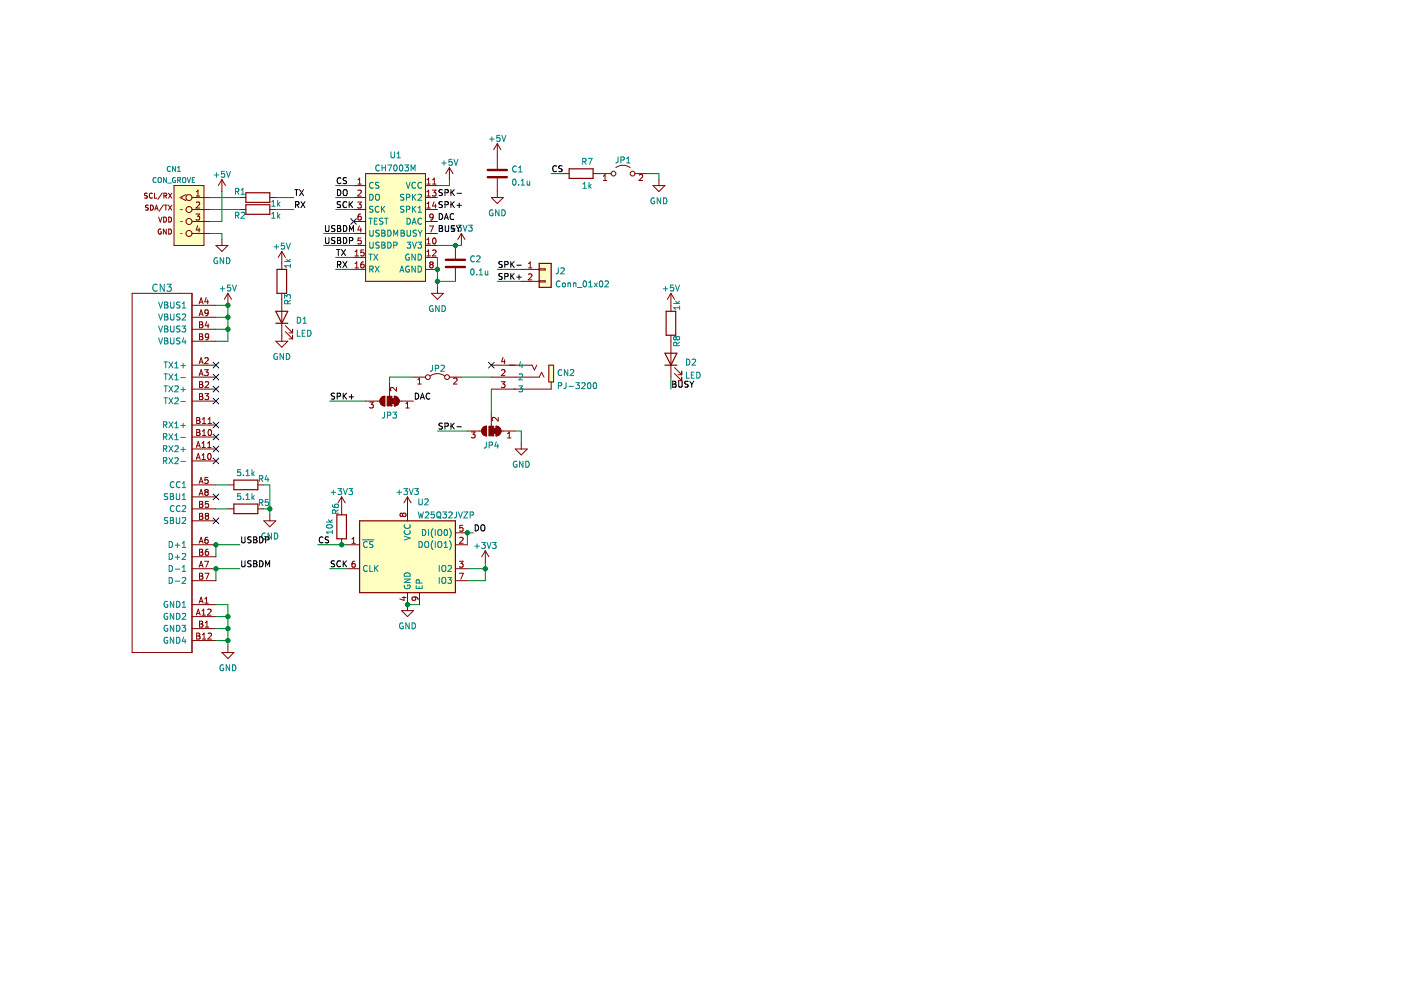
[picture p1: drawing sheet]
<svg xmlns="http://www.w3.org/2000/svg" width="297mm" height="210mm" viewBox="0 0 297 210" stroke-linecap="round" stroke-linejoin="round" font-family="sans-serif">
<path d="M.1 0h297v209.9h-297z" fill-rule="evenodd" fill="#fff" stroke="#fff" stroke-width=".21"/>
<g fill="#840000" stroke="#840000" stroke-width=".21">
<path d="M83.1 84.5h.5v1h-.5z" fill-rule="evenodd"/>
<path d="M83.6 84a1.02 1.02 0 0 1 1 1 1.02 1.02 0 0 1-1 1.1z" fill-rule="evenodd"/>
<path d="M82.1 84h1v2.1h-1z" fill-rule="evenodd"/>
<path d="M80.9 84.3l.7-.3v2.1a1.02 1.02 0 0 1-1-.7 1.02 1.02 0 0 1 .3-1.1z" fill-rule="evenodd"/>
<path d="M104.7 90.9h.5v1h-.5z" fill-rule="evenodd"/>
<path d="M105.2 90.4a1.02 1.02 0 0 1 1 1 1.02 1.02 0 0 1-1 1z" fill-rule="evenodd"/>
<path d="M103.7 90.4h1v2h-1z" fill-rule="evenodd"/>
<path d="M102.4 90.7l.8-.3v2a1.02 1.02 0 0 1-1-.6 1.02 1.02 0 0 1 .2-1.1z" fill-rule="evenodd"/>
</g>
<g fill="none" stroke="#840000" stroke-width=".21">
<path d="M36.9 39.3h6.3v12.7h-6.3zM47.1 38.1l-.8 1.2M47.1 38.1v2.5M47.1 38.1l.7 1.2M75 39.3h2.5M75.9 39h.7M75.9 38.1l.3-.3v1.2M77.5 36.8h12.7v22.9h-12.7zM90.2 39.3h2.5M90.5 39h.7M90.5 38.1l.4-.3v1.2M91.7 39h.7"/>
<path d="M91.7 38.1l.4-.3v1.2M95.3 35.5l-.8 1.3M95.3 35.5v2.6M95.3 35.5l.7 1.3M105.4 30.5v5.3M105.4 37.8v4.1M105.4 30.5l-.7 1.2M105.4 30.5l.8 1.2M119.4 36.8h1.3M125.7 36.8h3.9M127.9 38.3h.7M127.9 37.4l.4-.4v1.3"/>
<path d="M130.6 35.5a2.54 2.54 0 0 1 3 0M134.6 36.8h2.6M135.5 37.1l.5-.1 .3 .4-.8 .9h.8M138.4 39.3h2.6l-1.3 1.3zM139.7 38.1v1.2M31.2 41l-.5 .1a.45 .45 0 0 0 .5 .5l-.1 .4h-.5M31.4 43.5l-.5 .1a.45 .45 0 0 0 .5 .6l-.1 .3h-.5M31.9 43.5a.54 .54 0 0 1 .6 .5 .54 .54 0 0 1-.6 .6zM32.3 41.1a.47 .47 0 0 0-.7 .4 .47 .47 0 0 0 .7 .4M32.8 41v1h.5M32.8 44.6l.4-1.1 .3 1.1M32.9 44.3h.5"/>
<path d="M33.6 46l.4 1.1 .3-1.1M34.1 48.6a.48 .48 0 0 0-.6 .5 .48 .48 0 0 0 .7 .4v-.3h-.2M34.4 40.9l-.9 1.4M34.6 43.4l-.9 1.4M34.7 46a.54 .54 0 0 1 .6 .6 .54 .54 0 0 1-.6 .5zM34.7 41.5h.6v-.4l-.6-.1v1M34.9 43.5h.6M35 41.5l.4 .5M35.2 43.5v1.1M35.3 48.6v1l-.7-1v1M35.7 41l.7 1M35.7 43.5l.7 1.1"/>
<path d="M35.8 48.6a.54 .54 0 0 1 .6 .5 .54 .54 0 0 1-.6 .5zM35.8 46a.54 .54 0 0 1 .6 .6 .54 .54 0 0 1-.6 .5zM36.4 41l-.7 1M36.4 43.5l-.7 1.1M39.4 41.3l-1.2 .6 1.2 .6M40.7 41.9h3.8M40.7 44.4h3.8M40.7 47h3.8M40.7 49.5h3.8M41.6 45.4h.7l-.4 .5 .4 .1v.5l-.2 .1-.5-.1M41.6 41.6h.7M41.6 40.7l.4-.4v1.3"/>
<path d="M41.6 43l.5-.2 .2 .4-.7 .9h.7M41.9 47.9l-.3 .9h.8M42.2 48.3v.9M45.8 52h2.5l-1.2 1.3zM47.1 50.8v1.2M50.9 41.9h1.2M50.9 44.4h1.2M57.2 41.9h1.3M57.2 44.4h1.3M59.7 53.3v3.8M59.7 53.3l-.7 1.3M59.7 53.3l.8 1.3"/>
<path d="M75 52h2.5M75 41.9h2.5M75 44.4h2.5M75 47h2.5M75 49.5h2.5M75 57.1h2.5M75 54.6h2.5M75.3 56.8h.7M75.3 53.4l.3-.4v1.3M75.3 54.3h.7M75.3 55.9l.3-.4v1.3M75.8 42.8h.8l-.4 .5 .3 .1v.6l-.1 .1-.6-.1"/>
<path d="M75.9 40.4l.5-.1 .2 .4-.8 .9h.8M76.2 47.9l-.3 .9h.8M76.5 45.4h-.4l-.2 .3v.7l.2 .2 .4-.1v-.6h-.4l-.2 .2M76.5 48.3v.9M76.5 50.5h-.6v.6l.6-.1v.6l-.1 .1-.5-.1M77.1 55.5l-.4 .1-.2 .2v.8l.2 .2 .5-.1-.1-.6-.4-.1-.2 .3M77.2 53h-.7v.6l.6-.1 .1 .6-.2 .2-.5-.2M90.2 52h2.5M90.2 41.9h2.5M90.2 44.4h2.5M90.2 47h2.5M90.2 49.5h2.5"/>
<path d="M90.2 57.1h2.5M90.2 54.6h2.5M90.5 41.6h.7M90.5 44.1h.7M90.5 51.7h.7M90.5 40.7l.4-.4v1.3M90.5 43.2l.4-.4v1.3M90.5 50.8l.4-.3v1.2M90.5 53.4l.4-.4v1.3M90.5 54.3h.7M91.1 47.9h.8l-.5 1.3M91.4 56.1l-.3 .2v.3l.3 .2h.2l.2-.2v-.3l-.2-.2"/>
<path d="M91.4 56.1l-.3-.3 .3-.3h.2l.2 .3-.2 .3M91.4 56.1h.2M91.7 40.3h.7l-.4 .5 .4 .1v.6l-.2 .1-.5-.1M91.7 53.1l.5-.1 .2 .4-.7 .9h.7M91.8 45.9l-.2 .3-.4-.1v-.6l.4-.1 .2 .2v.7l-.2 .3h-.4M91.8 50.6l.2-.1a.68 .68 0 0 1 .5 .6 .68 .68 0 0 1-.5 .6l-.3-.5zM92 42.8l-.3 .9h.8M92.3 43.3v.8M96.6 52v2.8M96.6 56.9v2.8M97.8 49.5l-.7 1.3M97.8 49.5v2.5"/>
<path d="M97.8 49.5l.8 1.3M104.2 41.9h2.5l-1.3 1.3zM110.5 57.1h3.8M110.5 59.7h3.8M112.1 56.8h.7M112.1 55.9l.3-.4v1.3M112.1 58.2l.4-.1 .3 .3-.8 .9h.8M114.3 57h1.3v.2h-1.3zM114.3 59.5h1.3v.3h-1.3zM28 62.2h12.7v76.2h-12.7zM40.7 80h5.1M40.7 72.3h5.1"/>
<path d="M40.7 77.4h5.1M40.7 64.7h5.1M40.7 67.3h5.1M40.7 69.8h5.1M42.2 77.1l.4-1.3 .5 1.3M42.2 79.7l.4-1.3 .5 1.3M42.2 64.4l.4-1.3 .5 1.3M42.2 67l.4-1.3 .5 1.3M42.3 68.2h.4l.3 .3-.3 .3 .3 .2v.3l-.2 .2h-.5zM42.3 70.8h.4l.3 .2-.3 .4 .3 .1v.3l-.2 .2h-.5zM42.3 68.8h.4M42.3 71.4h.4"/>
<path d="M42.3 76.7h.6M42.3 79.3h.6M42.3 64.1h.6M42.3 66.6h.6M43.4 78.4h.8l-.5 .5 .4 .1v.5l-.2 .2-.5-.2M43.4 76l.5-.2 .3 .4-.8 .9h.8M43.7 63.1l-.3 .9h.8M43.8 68.2l-.3 .9h.8M44 63.6v.8M44.1 68.7v.8M44.2 66.2l-.3 .3-.4-.1v-.6l.4-.1 .3 .2-.1 .8-.2 .2-.4 .1M44.2 71.3l-.2 .3-.4-.1v-.6l.4-.1 .2 .2v.7l-.2 .3h-.4"/>
<path d="M48.3 62.2l-.7 1.3M48.3 62.2v2.5M48.3 62.2l.8 1.3M58.5 72.3h2.5l-1.3 1.3zM59.7 62.2v10.1M60.5 70.3l1.5 1.5M60.5 69l1.5 1.6M61.3 71.8h.7M61.3 70.6h.7M62 69.8v.8M62 71.1v.7M87.7 80h2.5"/>
<path d="M91.2 79.7a2.54 2.54 0 0 1 3.1 0M91.5 62.2h2.5l-1.3 1.3zM92.7 60.9v1.3M95.3 80h2.5M104.2 80h10.1l.5-1.1 .5 1.1M104.2 77.4h8.6l.5 1 .5-1M106.3 78.5l.5-.1 .3 .3-.8 1h.8M106.6 75.8l-.3 .9h.8M106.9 76.3v.8M116.4 77.4h1v3.6h-1zM142.2 62.2v3.8M142.2 71.1v8.9"/>
<path d="M142.2 62.2l-.7 1.3M142.2 62.2l.8 1.3M143 79.2l1.5 1.5M143 77.9l1.5 1.6M143.8 79.5h.7M144.5 78.7v.8M144.5 80v.7M40.7 85h5.1M40.7 82.5h5.1M40.7 97.7h5.1M40.7 95.2h5.1M40.7 92.7h5.1"/>
<path d="M40.7 90.1h5.1M41.6 97.4l.4-1.2 .5 1.2M41.6 94.9l.4-1.3 .5 1.3M41.7 88.5h.4l.3 .3-.3 .3 .3 .2v.3l-.2 .2h-.5zM41.7 91.1h.4l.3 .2-.3 .4 .3 .1v.3l-.2 .2h-.5zM41.7 91.7h.4M41.7 89.1h.4M41.7 97.1h.6M41.7 94.5h.6M42.3 80.9h.4l.3 .3-.3 .3 .3 .1v.3l-.2 .3h-.5zM42.3 83.5h.4l.3 .2-.3 .4 .3 .1v.3l-.2 .2h-.5zM42.3 81.5h.4"/>
<path d="M42.3 84.1h.4M42.8 97.4h.7M42.8 94l.4-.4v1.3M42.8 96.5l.4-.3v1.2M42.8 94.9h.7M42.9 88.9l.4-.4v1.3M42.9 91.4l.4-.3v1.2M42.9 92.3h.7M42.9 89.8h.7M43.5 83.5h.7l-.4 .4 .4 .2v.5l-.2 .1-.5-.1M43.5 81l.5-.1 .2 .4-.7 .9h.7M44 94.9h.8"/>
<path d="M44 94l.4-.4v1.3M44.1 89.8h.7M44.1 88.9l.4-.4v1.3M44.2 96.3l.1-.1a.68 .68 0 0 1 .5 .6 .68 .68 0 0 1-.5 .6l-.3-.5zM44.2 91.2l.2-.1a.68 .68 0 0 1 .5 .6 .68 .68 0 0 1-.5 .6l-.3-.4zM77.5 85h3.1M78.4 85.2h.7l-.4 .5 .4 .1v.6l-.2 .1-.5-.1M80.9 84.3l.7-.3v2.1a1.02 1.02 0 0 1-1-.7 1.02 1.02 0 0 1 .3-1.1zM82.6 81.2v2.8M83.6 84a1.02 1.02 0 0 1 1 1 1.02 1.02 0 0 1-1 1.1zM84.1 82.1v.8l-1-.8-.3 .3 .1 .5M84.6 85h3.1"/>
<path d="M86 86.5h.8M86 85.6l.4-.4v1.3M88.6 81.4h.7M88.6 80.5l.3-.3v1.2M96.2 80.3l.5-.1 .2 .3-.8 .9h.8M99.1 91.4h3M99.9 91.6h.8l-.4 .5 .4 .1v.5l-.2 .2-.6-.2M102.4 90.7l.8-.3v2a1.02 1.02 0 0 1-1-.6 1.02 1.02 0 0 1 .2-1.1zM104.2 87.6v2.8M105.2 90.4a1.02 1.02 0 0 1 1 1 1.02 1.02 0 0 1-1 1zM105.6 88.5v.8l-.9-.8-.3 .2 .1 .5M106.2 91.4h3"/>
<path d="M106.3 80.9h.8l-.5 .5 .4 .1v.6l-.2 .1-.5-.1M107.6 92.9h.7M107.6 91.9l.4-.3v1.3M109.2 95.2h2.6l-1.3 1.3zM110.5 93.9v1.3M116.9 81v1.5h-12.7M143.8 80.7h.7M40.7 110.4h5.1M40.7 102.8h5.1M40.7 115.5h5.1M40.7 105.4h5.1M40.7 107.9h5.1"/>
<path d="M40.7 118h5.1M42.2 102.5l.4-1.3 .5 1.3M42.2 115.2l.4-1.3 .5 1.3M42.2 105l.4-1.2 .5 1.2M42.3 106.3h.4l.3 .2-.3 .4 .3 .1v.3l-.2 .3h-.5zM42.3 108.8h.4l.3 .3-.3 .3 .3 .2v.3l-.2 .2h-.5zM42.3 116.5h.4l.3 .2-.3 .4 .3 .1v.3l-.2 .2h-.5zM42.3 106.9h.4M42.3 117.1h.4M42.3 109.4h.4M42.3 102.1h.6M42.3 114.8h.6"/>
<path d="M42.3 119.9h.6M42.3 104.7h.6M43.4 119h.8l-.5 1.3M43.7 104.3l-.3-.2 .3-.3h.2l.3 .2-.3 .3M43.7 104.3l-.3 .3v.2l.3 .2h.2l.3-.2v-.2l-.3-.3M43.7 104.3h.2M43.8 109.4l-.3-.3 .3-.3h.2l.2 .3-.2 .3M43.8 109.4l-.3 .2v.3l.3 .2h.3l.1-.2v-.3l-.2-.2M43.8 109.4h.2M44 113.9l-.3 .1-.2 .2-.1 .7 .3 .3 .4-.1-.1-.6-.3-.1-.3 .2M44.1 101.2h-.6l-.1 .6h.6l.1 .6-.2 .1-.5-.1M44.1 116.5h-.3l-.2 .3-.1 .7 .3 .2 .4-.1-.1-.6-.3-.1-.3 .3"/>
<path d="M44.2 106.3h-.6l-.1 .6 .6-.1 .1 .7-.2 .1-.5-.1M48.3 102.8h1.3M48.3 107.9h1.3M54.7 102.8h1.2M54.7 107.9h1.2M55.9 110.4h2.6l-1.3 1.3zM57.2 109.2v1.2M72.4 105.4l-.7 1.2M72.4 105.4v3.8M72.4 114.2v1.3M72.4 105.4l.8 1.2M73.7 115.5h2.5"/>
<path d="M74.6 115.2h.7M74.6 114.3l.4-.4v1.3M75.2 119l-.3 .1-.2 .2-.1 .7 .3 .3 .4-.2-.1-.6h-.3l-.3 .2M85.4 109l-.3-.2-.3 .2v.3l.3 .2 .3-.2M85.4 109l.2-.2h.2l.3 .2-.1 .4-.2 .1h-.2l-.2-.2M85.4 109v.3M86.4 105.4v5M86.4 105.4l-.8 1.2M86.4 105.4l.8 1.2M96.6 115.5h2.5M96.6 113h2.5M97.4 119h.8l-.4 .5 .3 .1v.5l-.2 .2-.5-.2"/>
<path d="M97.5 114l.4-.1 .3 .4-.8 .9h.8M98.1 111.4h-.6v.6l.6-.1v.6l-.2 .2-.4-.2M102.9 116.8l-.8 1.2M102.9 116.8v2.5M102.9 116.8l.8 1.2M40.7 128.2h5.1M40.7 130.7h5.1M40.7 120.6h5.1M40.7 133.3h5.1M40.7 135.8h5.1M40.7 123.1h5.1M41.6 130.4l.4-1.2 .5 1.2"/>
<path d="M41.7 134.2h.4l.3 .3-.3 .3 .3 .2v.3l-.2 .2h-.5zM41.7 134.8h.4M41.7 130.1h.6M42.2 127.9l.4-1.3 .5 1.3M42.2 120.3l.4-1.3 .5 1.3M42.3 131.7h.4l.3 .2-.3 .4 .3 .1v.3l-.2 .3h-.5zM42.3 121.5h.4l.3 .3-.3 .3 .3 .2v.3l-.2 .2h-.5zM42.3 132.3h.4M42.3 122.1h.4M42.3 127.5h.6M42.8 129.5l.4-.3v1.2M42.8 130.4h.7"/>
<path d="M42.9 134.6l.4-.4v1.3M42.9 135.5h.7M43.4 127.9h.8M43.4 127l.4-.4v1.3M43.5 121.5h.8l-.5 1.3M43.5 133h.7M43.5 132.1l.4-.4v1.3M44 129.3l.5-.1 .3 .3-.8 .9h.8M44.1 134.4l.5-.2 .2 .4-.7 .9h.7M47.1 138.4h2.5l-1.3 1.2zM48.3 137.1v1.3M73.7 120.6h2.5"/>
<path d="M85.1 129.5h2.6l-1.3 1.2zM85.2 126.7h.9M85.7 126.5v.8l-.9-.3M86.4 125.7v3.8M87.9 126.6l.2 .2v.4h-.6l-.1-.4 .2-.2h.7l.3 .2v.4M88.9 125.7v2.5M96.6 120.6h2.5M96.6 123.1h2.5M97.4 121.5h.8l-.5 1.3"/>
<circle cx="130.1" cy="36.8" r=".51"/>
<circle cx="134.1" cy="36.8" r=".51"/>
<circle cx="40.1" cy="41.9" r=".63"/>
<circle cx="40.1" cy="49.5" r=".63"/>
<circle cx="40.1" cy="44.4" r=".63"/>
<circle cx="40.1" cy="47" r=".63"/>
<circle cx="90.7" cy="80" r=".51"/>
<circle cx="94.8" cy="80" r=".51"/>
</g>
<g fill="none" stroke="#008484" stroke-width=".21">
<path d="M33.1 37.7a.47 .47 0 0 0-.7 .5 .47 .47 0 0 0 .7 .4M33.6 37.8l.2-.2 .4 .2v.6l-.1 .3h-.3l-.2-.1zM35.3 37.6v1.1l-.6-1.1v1.1M35.5 38.8h.8M36.1 35.4a.47 .47 0 0 0-.6 .4 .47 .47 0 0 0 .6 .4M37.2 37.7a.48 .48 0 0 0-.7 .5 .48 .48 0 0 0 .7 .4v-.3h-.2M37.2 35.3v1l-.6-1v1M37.6 36.3h.7M37.6 35.6l.3-.3v1M37.7 38.2h.5v-.5l-.5-.1v1.1M37.9 38.2l.4 .5M38.8 37.7l.3-.1 .2 .2 .1 .6-.3 .3-.4-.1v-.6z"/>
<path d="M39.7 37.6l.4 1.1 .3-1.1M40.8 38.2h.3M41.3 37.6h-.5v1.1h.5M45.4 37.1h1M45.9 36.6v1M47.6 36.3h-.6l-.1 .6h.6l.1 .6-.2 .1-.5-.1M48 36.3l.4 1.3 .5-1.3M79.1 38.8a.56 .56 0 0 0-.8 .5 .56 .56 0 0 0 .8 .5M80.3 38.7l-.6 .1v.3l.5 .3 .1 .3-.2 .2h-.5M80.4 35.1a.56 .56 0 0 0-.7 .5 .56 .56 0 0 0 .7 .5M81 35v1.2M81 35.6h.7"/>
<path d="M81.7 35v1.2M82.2 35h.8l-.5 1.2M82.9 32.2v1l.2 .3h.3l.2-.3v-1M83.6 35.1l.2-.1a.68 .68 0 0 1 .4 .6 .68 .68 0 0 1-.4 .6l-.3-.4zM84.2 32.6l.3-.4v1.3M84.2 33.5h.7M84.8 35.1l.2-.1a.68 .68 0 0 1 .4 .6 .68 .68 0 0 1-.4 .6l-.3-.4zM85.8 35h.8l-.4 .5 .4 .1v.5l-.2 .1-.6-.1M86.1 38.7l.4 1.2 .5-1.2M87.2 36.2v-1.2l.4 .9 .4-.9v1.2M88.1 38.8a.56 .56 0 0 0-.8 .5 .56 .56 0 0 0 .8 .5M89.4 38.8a.56 .56 0 0 0-.8 .5 .56 .56 0 0 0 .8 .5"/>
<path d="M93.7 34.6h.9M94.1 34.1v1M95.8 33.8h-.6v.6l.6-.1v.6l-.2 .2-.4-.2M96.3 33.8l.4 1.3 .4-1.3M103.8 29.5h1M104.3 29v1M106 28.7h-.6l-.1 .6 .6-.1 .1 .7-.2 .1-.5-.1M106.4 28.7l.4 1.3 .5-1.3M108.8 38.1l.2-.1a.68 .68 0 0 1 .4 .6 .68 .68 0 0 1-.4 .6l-.3-.4zM109.5 35.3a.56 .56 0 0 0-.8 .5 .56 .56 0 0 0 .8 .6M109.9 39.1v.1M109.9 36.5h.8"/>
<path d="M109.9 35.6l.4-.4v1.3M110.5 38.3l.4-.3v1.2M110.5 39.2h.7M111.8 38.4v.8l.5-.1M112.3 38.4v.8M123.5 34.2h.6l.1-.5-.7-.1v1.2M123.6 39.9h.7M123.6 39l.4-.3v1.2M123.8 34.2l.5 .6M124.7 33.6h.8l-.5 1.2M124.9 38.7v1.2M125 39.4l.4 .5"/>
<path d="M125.4 39.1l-.5 .5M131 33.3v1.1l-.4 .1M131.6 33.9h.6l.1-.5-.7-.1v1.2M132.8 34.5h.8M132.8 33.6l.4-.3v1.2M38.3 41.9h.1M38.3 44.4h.1M38.3 47h.1M38.3 49.5h.1M46.1 54.7a.58 .58 0 0 0-.8 .6 .58 .58 0 0 0 .8 .5v-.4h-.2M47.4 54.6v1.3l-.7-1.3v1.3M48 54.6a.64 .64 0 0 1 .8 .7 .64 .64 0 0 1-.8 .6z"/>
<path d="M49.9 40.6l.6-.1 .1-.5-.7-.1v1.3M49.9 45.7l.6-.1 .1-.5-.7-.1v1.3M50.2 45.7l.4 .6M50.2 40.6l.4 .6M51.1 45.1l.5-.1 .3 .4-.8 .9h.8M51.1 41.2h.8M51.1 40.3l.4-.4v1.3M57.6 46.3h.7M57.6 42.8l.4-.3v1.2M57.6 45.4l.4-.4v1.3M57.6 43.7h.7M58.1 52.3h1"/>
<path d="M58.6 51.9v.9M58.9 42.5v1.2M58.9 45v1.3M59 45.8l.4 .5M59 43.2l.4 .5M59.4 45.4l-.5 .5M59.4 42.9l-.5 .5M60.3 51.6h-.6l-.1 .6 .6-.1 .1 .6-.2 .1-.5-.1M60.3 55.5h1.3M60.7 51.6l.4 1.2 .5-1.2M60.7 55l.5 .5M61.6 56v.7"/>
<path d="M61.6 56.4h-1.3l.4 .3M61.6 55l-.5 .3M78.2 46.3h.7M78.2 53.9h.7M78.4 41.2a.64 .64 0 0 1 .7 .6 .64 .64 0 0 1-.7 .7zM78.4 48.8v1l.2 .3h.3l.2-.3v-1M78.4 51.3v1.1l.2 .2h.4l.1-.2v-1.1M78.4 57.1l.6-.1 .1-.5-.7-.1v1.3M78.6 46.3v1.2M78.6 53.9v1.3M78.7 57.1l.4 .6M79.1 43.8l-.7 .1v.3l.5 .3 .2 .3-.3 .2-.5-.1"/>
<path d="M79.2 53.9l.9 1.3M79.4 46.9h.4M79.5 56.4l.9 1.3M79.7 41.4l.2-.2a.43 .43 0 0 1 .6 .4v.4a.42 .42 0 0 1-.5 .5 .42 .42 0 0 1-.4-.5zM80 46.3h-.6v1.2h.6M80.1 53.9l-.9 1.3M80.3 43.9a.56 .56 0 0 0-.8 .5 .56 .56 0 0 0 .8 .5M80.4 51.4l-.5-.1-.2 .3 .1 .3 .5 .2v.4l-.6 .1M80.4 48.9l-.5-.1-.2 .2 .1 .4 .5 .2v.4h-.6M80.4 56.4l-.9 1.3M80.9 43.7v1.3M80.9 48.8h.5l.2 .2-.2 .4 .2 .1 .1 .3-.3 .3h-.5z"/>
<path d="M80.9 51.3h.5l.2 .3-.2 .3 .2 .2 .1 .3-.3 .2h-.5zM80.9 49.4h.5M80.9 51.9h.5M81.1 44.3l.5 .7M81.2 46.3h-.5l-.2 .2 .1 .3 .5 .3v.3l-.6 .1M81.5 46.3h.8M81.6 43.7l-.7 .8M81.9 46.3v1.2M82.2 51.3a.64 .64 0 0 1 .7 .7 .64 .64 0 0 1-.7 .6zM82.2 48.8a.64 .64 0 0 1 .7 .6 .64 .64 0 0 1-.7 .7zM83.5 52l.6-.1v-.4l-.6-.2v1.3M83.5 50.1v-1.3l.4 .9 .4-.9v1.3"/>
<path d="M84.8 57.7l.4-1.3 .4 1.3M84.9 57.3h.6M85 48.8h.5l.2 .2-.2 .4 .2 .1 .1 .3-.3 .3h-.5zM85 49.4h.5M85.6 43.8l-.6 .1v.3l.5 .3 .1 .3-.2 .2-.5-.1M85.6 41.3h-.6v.4l.5 .2 .1 .3-.2 .3-.5-.1M86.2 41.9l.6-.1v-.5l-.6-.1v1.3M86.2 44.4l.6-.1v-.4l-.6-.2v1.3M86.3 48.8v1l.2 .3h.3l.2-.3v-1M86.3 46.3a.64 .64 0 0 1 .7 .6 .64 .64 0 0 1-.7 .6zM86.3 51.3h.8l-.4 .5 .3 .1v.6l-.2 .1-.5-.1M86.7 56.5a.58 .58 0 0 0-.7 .6 .58 .58 0 0 0 .8 .5v-.5h-.3"/>
<path d="M86.7 53.9a.58 .58 0 0 0-.7 .6 .58 .58 0 0 0 .8 .5v-.4h-.3M87.4 47.5l.4-1.2 .4 1.2M87.4 51.3l.5 1.3 .4-1.3M87.4 41.2v1.3M87.4 43.7v1.3M87.5 47.2h.6M87.6 41.7l.6 .8M87.6 44.3l.6 .7M88.1 53.9v1.3l-.8-1.3v1.3M88.1 56.4v1.3l-.8-1.3v1.3M88.2 43.7l-.8 .8M88.2 41.2l-.8 .7"/>
<path d="M88.3 48.9h-.7v.4l.6 .2 .1 .3-.2 .3-.5-.1M88.6 51.3h.8l-.4 .5 .3 .1v.6l-.2 .1-.5-.1M88.7 45h.7M88.7 41.3l.4-.1 .3 .4-.8 .9h.8M88.7 53.9a.64 .64 0 0 1 .7 .6 .64 .64 0 0 1-.7 .7zM88.7 56.4a.64 .64 0 0 1 .7 .7 .64 .64 0 0 1-.7 .6zM88.7 44.1l.3-.4v1.3M88.7 48.8l.4 .7M89.1 49.5v.6M89.4 46.4a.56 .56 0 0 0-.8 .5 .56 .56 0 0 0 .8 .5M89.5 48.8l-.4 .7M95.6 48.5h1"/>
<path d="M96.1 48v1M97 47.7h.8l-.4 .5 .4 .1v.6l-.2 .1-.6-.1M98.2 47.7l.4 1.3 .4-1.3M99.3 47.7h.8l-.4 .5 .4 .1v.6l-.2 .1-.6-.1M99.9 57.1l.2-.1a.68 .68 0 0 1 .4 .7 .68 .68 0 0 1-.4 .6l-.3-.5zM100.6 54.4a.56 .56 0 0 0-.8 .5 .56 .56 0 0 0 .8 .5M101.1 54.4l.4-.2 .3 .4-.8 .9h.8M101.1 58.2v.1M101.6 58.3h.7M101.6 57.4l.4-.4v1.3M102.9 57.4v.8h.5M103.4 57.4v.9"/>
<path d="M104.5 44.5a.58 .58 0 0 0-.8 .6 .58 .58 0 0 0 .8 .5v-.4h-.2M105.8 44.5v1.3l-.7-1.3v1.3M106.4 44.5a.64 .64 0 0 1 .7 .6 .64 .64 0 0 1-.7 .7zM118.4 56.8l-.1 1.1-.4 .2M118.7 59.7a.56 .56 0 0 0-.8 .5 .56 .56 0 0 0 .8 .5M118.9 56.9l.5-.1 .2 .3-.7 1h.7M120.4 60v.8M121.6 60v.8M123.7 59.7l.2-.1a.68 .68 0 0 1 .5 .6 .68 .68 0 0 1-.5 .6l-.3-.5zM124.8 59.9l.4-.3v1.2M126 60l.6 .8M126.6 60l-.6 .8"/>
<path d="M127.2 59.7l.2-.1a.68 .68 0 0 1 .4 .6 .68 .68 0 0 1-.4 .6l-.3-.5zM128.3 59.7l.5-.1 .2 .3-.8 .9h.8M138.7 42a.58 .58 0 0 0-.7 .6 .58 .58 0 0 0 .8 .5v-.4h-.2M140.1 41.9v1.3l-.8-1.3v1.3M140.7 41.9a.64 .64 0 0 1 .7 .7 .64 .64 0 0 1-.7 .6zM33.3 60.4a.71 .71 0 0 0-1 .5 .71 .71 0 0 0 .7 .9l.3-.2M33.6 64l.5 1.3 .4-1.3M33.6 66.6l.5 1.2 .4-1.2M33.6 69.1l.5 1.3 .4-1.3M33.6 71.7l.5 1.2 .4-1.2M34.8 79.3h.7M34.8 76.7h.7"/>
<path d="M34.8 60.3v1.5l-.8-1.5v1.5M34.9 64h.4l.3 .3-.3 .3 .3 .2v.3l-.2 .2h-.5zM34.9 66.6h.4l.3 .2-.3 .4 .3 .1v.3l-.2 .2h-.5zM34.9 69.1h.4l.3 .3-.3 .3 .3 .1v.3l-.2 .3h-.5zM34.9 71.7h.4l.3 .2-.3 .4 .3 .1v.3l-.2 .2h-.5zM34.9 64.6h.4M34.9 67.2h.4M34.9 69.7h.4M34.9 72.3h.4M35.1 76.7v1.3M35.1 79.3v1.2M35.4 60.3h.9l-.5 .5 .4 .2v.6l-.2 .2-.6-.2"/>
<path d="M35.8 76.7l.9 1.3M35.8 79.3l.9 1.2M36.2 64v1.1l.2 .2 .4-.1 .1-.1v-1.1M36.2 66.6v1l.2 .2h.3l.2-.2v-1M36.2 69.1v1l.2 .3 .4-.1 .1-.2v-1M36.2 71.7v1l.2 .2h.3l.2-.2v-1M36.7 76.7l-.9 1.3M36.7 79.3l-.9 1.2M37.1 77.1l.3-.4v1.3M37.1 79.6l.3-.3v1.2M37.1 78h.7M38.2 64.1l-.7 .1v.3l.5 .3 .2 .3-.3 .2-.5-.1"/>
<path d="M38.2 66.6l-.7 .1v.4l.5 .2 .2 .3-.3 .2h-.5M38.2 69.2h-.7v.4l.5 .2 .2 .3-.3 .3-.5-.1M38.2 71.7l-.7 .1v.3l.5 .3 .2 .3-.3 .2h-.5M38.3 77.5h1M38.6 69.1h.8l-.5 .5 .4 .1v.6l-.2 .1-.5-.1M38.6 66.7l.5-.1 .3 .3-.8 .9h.8M38.6 64.4l.4-.4v1.3M38.6 65.3h.8M38.8 77v1M38.9 71.6l-.3 .9h.8M39.3 72.1v.8M46.7 61.2h1"/>
<path d="M47.2 60.7v1M48.9 60.4h-.6l-.1 .6h.6l.1 .6-.2 .1-.5-.1M49.3 60.4l.4 1.3 .4-1.3M58.8 75a.58 .58 0 0 0-.8 .6 .58 .58 0 0 0 .8 .5v-.4h-.2M60.1 74.9v1.3l-.7-1.3v1.3M60.3 63.3v-.8l.5 .4 .1-.4h.6l.1 .2-.1 .6M60.7 74.9a.64 .64 0 0 1 .7 .7 .64 .64 0 0 1-.7 .6zM61 64.4l-.1-.6-.5-.1-.1 .7h1.3M61.6 63.7l-.6 .4M63 67.3a.64 .64 0 0 1 .8 .6 .64 .64 0 0 1-.8 .6zM63 70v1.3h.6M64.1 70.6h.4"/>
<path d="M64.3 68.5h.7M64.3 67.6l.3-.3v1.2M64.7 70h-.6v1.3h.6M65.2 70a.64 .64 0 0 1 .8 .7 .64 .64 0 0 1-.8 .6zM91.7 77.4l-.1 1.1-.4 .2M91.8 64.9a.58 .58 0 0 0-.8 .5 .58 .58 0 0 0 .8 .5v-.4h-.2M92.3 78.1l.6-.1 .1-.4-.7-.2v1.3M93.1 64.8v1.3l-.7-1.3v1.3M93.5 77.6l.5-.2 .2 .4-.8 .9h.8M93.7 64.8a.64 .64 0 0 1 .7 .6 .64 .64 0 0 1-.7 .7zM110.1 79.4l.5-.1 .2 .3-.8 .9h.8M110.4 76.7l-.3 .9h.8"/>
<path d="M110.7 77.2v.8M119.1 78.5a.56 .56 0 0 0-.8 .5 .56 .56 0 0 0 .8 .5M119.3 60h.3l.3 .2v.4l-.3 .2-.4-.2zM120.4 78.4v1.2l-.7-1.2v1.2M120.4 60.1l.5-.1 .1 .8M120.9 78.5l.5-.1 .3 .3-.8 .9h.8M121.6 60.1l.5-.1v.8M122.4 60.9h1M124.8 60.8h.8M140.6 61.2h1M141.1 60.7v1M142.8 60.4h-.6l-.1 .6h.6l.1 .6-.2 .1-.5-.1"/>
<path d="M142.8 64.3h1.3M143.2 60.4l.4 1.3 .5-1.3M143.2 63.9l.5 .4M143.4 71.6l-.3-.2-.3 .2v.2l.3 .3 .3-.3M143.4 71.6l.2-.2h.2l.3 .2-.1 .4-.2 .1h-.2l-.2-.3M143.4 71.6v.2M143.5 73.3l-.1-.6-.5-.1-.1 .7h1.3M144.1 72.6l-.6 .4M144.1 64.9v.7M144.1 65.2h-1.3l.4 .4M144.1 63.9l-.5 .3M145.5 76.1a.64 .64 0 0 1 .8 .7 .64 .64 0 0 1-.8 .6z"/>
<path d="M145.5 78.9v1.3h.7M146.6 79.5h.4M146.8 76.3l.4-.2 .3 .4-.8 .9h.8M147.2 78.9h-.6v1.3h.6M147.7 78.9a.64 .64 0 0 1 .8 .6 .64 .64 0 0 1-.8 .7zM34.7 90.1l.6-.1v-.5l-.6-.1v1.3M34.7 92.6h.6v-.5l-.6-.1v1.2M34.7 95.2l.6-.1v-.5l-.6-.1v1.3M34.7 97.7l.6-.1v-.4l-.6-.2v1.3M34.8 81.8h.7M34.8 84.3h.7M35 97.7l.4 .6"/>
<path d="M35 95.2l.4 .6M35 92.6l.4 .6M35 90.1l.4 .6M35.1 81.8v1.3M35.1 84.3v1.3M35.8 97l.9 1.3M35.8 94.5l.9 1.3M35.8 92l.9 1.2M35.8 89.4l.9 1.3M35.8 81.8l.9 1.3M35.8 84.3l.9 1.3M36.7 97l-.9 1.3"/>
<path d="M36.7 94.5l-.9 1.3M36.7 92l-.9 1.2M36.7 89.4l-.9 1.3M36.7 81.8l-.9 1.3M36.7 84.3l-.9 1.3M37.1 80.5h.7M37.1 81.9l.5-.1 .2 .4-.8 .9h.8M37.1 97.2l.5-.2 .2 .4-.8 .9h.8M37.1 89.8l.3-.4v1.3M37.1 92.3l.3-.3v1.2M37.1 84.5l.5-.2 .2 .4-.8 .9h.8M37.1 94.6l.5-.1 .2 .4-.8 .9h.8"/>
<path d="M37.1 93.2h.7M37.1 90.7h.7M38.3 97.8h1M38.3 95.3h1M38.3 80.1h1M38.3 92.7h1M38.3 90.2h1M38.3 82.6h1M38.3 85.1h1M38.8 82.1v1M38.8 89.7v1M38.8 94.8v1"/>
<path d="M51 99.6h-.6l-.1 .6 .7-.1v.6l-.2 .1-.5-.1M52.2 99.9l.3-.3v1.2M53.4 99.6v1.2M81.5 87.4v1.1l-.4 .2M82.1 88h.6l.1-.5-.7-.1v1.3M83.3 87.4h.8l-.5 .5 .4 .1v.5l-.2 .2-.5-.2M103.1 93.7v1.1l-.5 .2M103.7 94.4l.6-.1 .1-.4-.7-.2v1.3M105.2 93.7l-.3 .9h.8M105.5 94.2v.8M109.5 97.9a.58 .58 0 0 0-.7 .5 .58 .58 0 0 0 .8 .5v-.4h-.2M110 81.8h.8l-.4 .5 .3 .1v.6l-.1 .1-.6-.1"/>
<path d="M110.9 97.8v1.3l-.7-1.3v1.3M111.5 97.8a.64 .64 0 0 1 .7 .6 .64 .64 0 0 1-.7 .7zM118.4 81.8l.6-.1 .1-.4-.7-.2v1.3M120 81.1v1.1l-.5 .2M120.6 81.9h1M122.1 81.1h.8l-.5 .5 .4 .1v.6l-.2 .1-.5-.1M123.3 81.3l.5-.2 .3 .4-.8 .9h.8M124.7 81.3l.2-.2a.68 .68 0 0 1 .4 .7 .68 .68 0 0 1-.4 .6l-.3-.5zM125.9 81.3l.2-.2a.68 .68 0 0 1 .4 .7 .68 .68 0 0 1-.4 .6l-.3-.5zM35.6 104.7h-.5l-.3 .2 .2 .3 .5 .2v.4l-.7 .1M35.6 109.8l-.5-.1-.3 .3 .2 .3 .5 .2v.4h-.7M35.9 117.3a.64 .64 0 0 1 .7 .7 .64 .64 0 0 1-.7 .6z"/>
<path d="M35.9 114.8a.64 .64 0 0 1 .7 .6 .64 .64 0 0 1-.7 .7zM35.9 119.9a.64 .64 0 0 1 .7 .6 .64 .64 0 0 1-.7 .7zM36.1 109.7h.4l.3 .3-.3 .3 .3 .2v.3l-.2 .2h-.5zM36.1 104.7h.4l.3 .2-.3 .4 .3 .1v.3l-.2 .2h-.5zM36.1 105.3h.4M36.1 110.3h.4M36.9 102.2a.56 .56 0 0 0-.8 .6 .56 .56 0 0 0 .8 .5M36.9 107.3a.56 .56 0 0 0-.8 .5 .56 .56 0 0 0 .8 .5M37.1 115.6h1M37.1 118.1h1M37.4 104.7v1l.2 .2h.4l.1-.2v-1M37.4 109.7v1.1l.2 .2h.3l.2-.2v-1.1"/>
<path d="M37.6 115.1v1M37.6 117.7v.9M38.2 102.2a.56 .56 0 0 0-.8 .6 .56 .56 0 0 0 .8 .5M38.2 107.3a.56 .56 0 0 0-.8 .5 .56 .56 0 0 0 .8 .5M38.6 107.3l.5-.1 .3 .4-.8 .9h.8M38.6 109.9l.5-.2 .3 .4-.8 .9h.8M38.6 117.5l.5-.2 .3 .4-.8 .9h.8M38.6 102.5l.4-.4v1.3M38.6 105l.4-.3v1.2M38.6 115.2l.4-.4v1.3M38.6 103.4h.8M38.6 116.1h.8"/>
<path d="M38.6 105.9h.8M51 104.7h-.6l-.1 .6 .7-.1v.6l-.2 .1-.5-.1M51.6 100.7v.1M51.6 105.8v.1M52.2 105.9h.7M52.2 105l.3-.3v1.2M52.2 100.8h.7M53.4 104.7v1.2M53.5 105.4l.4 .5M53.5 100.4l.4 .4M53.9 100l-.5 .5M53.9 105.1l-.5 .5"/>
<path d="M55 101.5h.6l.1-.5-.7-.2v1.3M55 106.6l.6-.1 .1-.5-.7-.1v1.3M55.3 106.6l.4 .6M55.3 101.5l.4 .6M56.2 113.1a.58 .58 0 0 0-.7 .6 .58 .58 0 0 0 .8 .5v-.5h-.2M56.5 100.8l-.3 .9h.8M56.8 101.3v.8M56.9 105.9h-.6l-.1 .6h.6l.1 .6-.2 .1-.5-.1M57.6 113v1.3l-.8-1.3v1.3M58.2 113a.64 .64 0 0 1 .7 .7 .64 .64 0 0 1-.7 .6zM69.2 110.7h1.3M69.3 111.4a.61 .61 0 0 1 .7-.2 .61 .61 0 0 1 .4 .6 .75 .75 0 0 1-1.2-.3z"/>
<path d="M69.6 110.2l.5 .5M70.2 104.4h1M70.5 107v.4l.3 .2h.7l.2-.2-.1-.4h-.6v.4l.2 .2M70.5 112.5v.7M70.5 112.8h-1.3l.4 .4M70.5 110.2l-.5 .4M70.7 103.9v1M71.1 108.8v-.6h-.5l-.1 .6h1.2M71.7 103.6h.7l-.4 .5 .4 .1v.5l-.2 .2-.5-.2M71.7 108.1l-.6 .4M72.8 103.6l.4 1.3 .4-1.3M73.9 103.6h.8l-.4 .5 .4 .1v.5l-.2 .2-.6-.2"/>
<path d="M76.8 114.5h2.5M77.9 114.9a.56 .56 0 0 0-.8 .5 .56 .56 0 0 0 .8 .6M78.4 119.9v1.3h.6M79.1 114.9h-.7v.4l.5 .2 .2 .3-.3 .3-.5-.1M79.4 119.9v1.3M80.2 119.9l-.8 .7M84.2 104.4h.9M84.6 103.9v1M85.6 103.6h.8l-.4 .5 .3 .1v.5l-.1 .2-.6-.2M85.7 113.7l1.3 .4-1.3 .4M85.8 111.3a.56 .56 0 0 0 .5 .7 .56 .56 0 0 0 .6-.7M85.8 112.5a.56 .56 0 0 0 .5 .8 .56 .56 0 0 0 .6-.8"/>
<path d="M86.8 103.6l.4 1.3 .4-1.3M87.9 103.6h.8l-.4 .5 .3 .1v.5l-.1 .2-.6-.2M88.7 108.5l.3 1.3 .2-.9 .3 .9 .3-1.3M88.8 105.8v1l.2 .2h.4l.1-.2v-1M88.8 114.8a.64 .64 0 0 1 .8 .6 .64 .64 0 0 1-.8 .7zM89.6 112.3a.64 .64 0 0 1 .7 .6 .64 .64 0 0 1-.7 .6zM90.1 105.9l.5-.1 .2 .3-.8 .9h.8M90.1 115l.2-.2a.43 .43 0 0 1 .6 .4v.5a.42 .42 0 0 1-.4 .4 .42 .42 0 0 1-.5-.4zM90.2 108.7l.5-.2 .2 .4-.8 .9h.8M90.8 112.3v1.2M91.8 114.6a1.46 1.46 0 0 0 0 2M91.8 112.1a1.46 1.46 0 0 0 0 1.9"/>
<path d="M92.1 108.5h-.6l-.1 .6h.6l.1 .6-.2 .1-.5-.1M92.3 112.3v1.2M92.3 114.8v1.3M92.7 108.7l.2-.2a.43 .43 0 0 1 .6 .5v.4a.42 .42 0 0 1-.5 .4 .42 .42 0 0 1-.4-.4zM92.8 109.5l.7 .4M92.9 115l.2-.2a.43 .43 0 0 1 .6 .4v.5a.42 .42 0 0 1-.5 .4 .42 .42 0 0 1-.4-.4zM93 112.3h.1a.43 .43 0 0 1 .6 .4v.4a.42 .42 0 0 1-.5 .5 .42 .42 0 0 1-.4-.5zM93.1 119.9v1.3M93.9 108.5h.8l-.5 .5 .4 .1v.6l-.2 .1-.5-.1M94.2 116.1h.7M94.2 115.2l.3-.4v1.3M94.3 112.4l.2-.1a.68 .68 0 0 1 .4 .6 .68 .68 0 0 1-.4 .6l-.3-.4z"/>
<path d="M95.1 108.7l.5-.2 .3 .4-.8 .9h.8M95.3 114.6a1.46 1.46 0 0 1 0 2M95.3 112.1a1.46 1.46 0 0 1 0 1.9M96.8 108.5l-.1 1.1-.4 .2M97.2 108.5l.4 1.3 .4-1.3M98.3 108.5h.9l-.9 1.3h.9M99.7 109.2l.6-.1v-.4l-.6-.2v1.3M100.7 115.8h.9M101.1 115.3v1M102.1 115h.8l-.4 .5 .3 .1v.6l-.1 .1-.6-.1M103.3 115l.4 1.3 .4-1.3M104.4 115h.8l-.4 .5 .3 .1v.6l-.1 .1-.6-.1"/>
<path d="M35.5 135.2a.58 .58 0 0 0-.7 .6 .58 .58 0 0 0 .8 .5v-.5h-.3M35.5 132.6a.58 .58 0 0 0-.7 .6 .58 .58 0 0 0 .8 .5v-.4h-.3M35.5 127.6a.58 .58 0 0 0-.7 .5 .58 .58 0 0 0 .8 .6v-.5h-.3M35.5 130.1a.58 .58 0 0 0-.7 .6 .58 .58 0 0 0 .8 .5v-.4h-.3M35.9 122.4a.64 .64 0 0 1 .7 .7 .64 .64 0 0 1-.7 .6zM36.8 127.5v1.3l-.7-1.3v1.3M36.8 130v1.3l-.7-1.3v1.3M36.8 132.6v1.2l-.7-1.2v1.2M36.8 135.1v1.3l-.7-1.3v1.3M37.1 120.7h1M37.1 123.2h1M37.4 127.5a.64 .64 0 0 1 .8 .6 .64 .64 0 0 1-.8 .7z"/>
<path d="M37.4 130a.64 .64 0 0 1 .8 .7 .64 .64 0 0 1-.8 .6zM37.4 132.6a.64 .64 0 0 1 .8 .6 .64 .64 0 0 1-.8 .6zM37.4 135.1a.64 .64 0 0 1 .8 .7 .64 .64 0 0 1-.8 .6zM38.6 132.6h.8l-.5 .5 .4 .1v.5l-.2 .1-.5-.1M38.6 122.5l.5-.1 .3 .4-.8 .9h.8M38.6 130.2l.5-.2 .3 .4-.8 .9h.8M38.6 127.9l.4-.4v1.3M38.6 128.8h.8M38.6 120.2l.4-.3v1.3M38.6 121.2h.8M38.9 135.1l-.3 .9h.8M39.3 135.5v.9"/>
<path d="M77.9 120a.56 .56 0 0 0-.8 .5 .56 .56 0 0 0 .8 .5M79.6 120.4l.6 .8M85.4 132.1a.58 .58 0 0 0-.7 .6 .58 .58 0 0 0 .8 .5v-.4h-.2M85.7 122.8h1.3l-1.3 .7h1.3M85.8 124.1a.58 .58 0 0 0 .6 .7 .58 .58 0 0 0 .5-.8h-.5v.3M85.9 121.6a.66 .66 0 0 1 .7-.1 .66 .66 0 0 1 .4 .7h-1.3zM86.8 132.1v1.2l-.8-1.2v1.2M87.4 132.1a.64 .64 0 0 1 .7 .6 .64 .64 0 0 1-.7 .6zM88.2 124.2v.6h1.3v-.6M88.8 124.3v.5M88.9 123.6l-.1-.6h-.4l-.2 .6h1.3M93.1 122.4v1.3"/>
<path d="M93.7 120.1l.3-.2a.43 .43 0 0 1 .5 .4v.4a.42 .42 0 0 1-.4 .5 .42 .42 0 0 1-.4-.5zM93.7 122.6l.3-.2a.43 .43 0 0 1 .5 .4v.5a.42 .42 0 0 1-.4 .4 .42 .42 0 0 1-.4-.4zM94.9 122.4h.8l-.4 .5 .4 .1v.6l-.2 .1-.6-.1M95 120l.5-.1 .2 .3-.8 1h.8M47.4 141a.58 .58 0 0 0-.8 .6 .58 .58 0 0 0 .8 .5v-.4h-.2M48.7 140.9v1.3l-.7-1.3v1.3M49.3 140.9a.64 .64 0 0 1 .7 .7 .64 .64 0 0 1-.7 .6z"/>
</g>
<g fill="none" stroke="#840000" stroke-width=".25">
<path d="M120.7 35.8h5v2h-5zM52.1 40.9h5.1v2h-5.1zM52.1 43.4h5.1v2h-5.1zM58.7 57.1h2.1v5.1h-2.1zM114.3 55.8h2.6v5.1h-2.6zM58.5 68.5h2.5M58.5 66h2.5l-1.3 2.5zM141 77.4h2.5M141 74.9h2.5l-1.3 2.5zM141.2 66h2.1v5.1h-2.1zM49.6 101.8h5.1v2h-5.1zM49.6 106.9h5.1v2h-5.1z"/>
<path d="M71.4 109.2h2.1v5h-2.1zM76.2 110.4h20.4v15.3h-20.4z"/>
</g>
<g fill="#ffffc2" stroke="#ffffc2" stroke-width=".21">
<path d="M36.9 39.3h6.3v12.7h-6.3z" fill-rule="evenodd"/>
<path d="M116.4 77.4h1v3.6h-1z" fill-rule="evenodd"/>
<path d="M77.5 36.8h12.7v22.9h-12.7z" fill-rule="evenodd"/>
</g>
<g fill="#ffffc2" stroke="#ffffc2" stroke-width=".25">
<path d="M114.3 55.8h2.6v5.1h-2.6z" fill-rule="evenodd"/>
<path d="M76.2 110.4h20.4v15.3h-20.4z" fill-rule="evenodd"/>
</g>
<path d="M103.4 37.6h4.1M103.4 36h4.1M94.5 56.6h4.1M94.5 55.1h4.1" fill="none" stroke="#840000" stroke-width=".51"/>
<g fill="none" stroke="#000" stroke-width=".21">
<path d="M72.3 37.8a.56 .56 0 0 0-.8 .5 .56 .56 0 0 0 .8 .5M73.5 37.7l-.7 .1v.4l.6 .2 .1 .3-.3 .2h-.4M118 35.3a.56 .56 0 0 0-.8 .5 .56 .56 0 0 0 .8 .5M119.2 35.2l-.7 .1v.3l.6 .3 .1 .3-.3 .2-.4-.1M62.5 40.2h.7M62.7 43.4h.6v-.5l-.6-.2v1.3M62.8 40.2v1.3M63 43.4l.4 .6M63.5 40.2l.9 1.3M63.8 42.7l.9 1.3M64.4 40.2l-.9 1.3M64.7 42.7l-.9 1.3"/>
<path d="M69 47.8v1.1l.3 .2h.2l.2-.2v-1.1M69 50.4v1l.3 .2h.2l.2-.2v-1M71 47.9l-.5-.1-.2 .3 .1 .3 .5 .2v.4h-.6M71 50.4h-.5l-.2 .2 .1 .3 .5 .2v.4l-.6 .1M71.4 52.9h.7M71.5 47.8h.5l.2 .3-.2 .3 .2 .1 .1 .4-.3 .2h-.5zM71.5 48.4h.5M71.5 50.4h.5l.2 .2-.2 .4 .2 .1 .1 .3-.3 .2h-.5zM71.5 40.2a.64 .64 0 0 1 .8 .6 .64 .64 0 0 1-.8 .7zM71.5 56.1l.7-.1v-.4l-.7-.2v1.3M71.5 51h.5M71.7 52.9v1.3"/>
<path d="M71.9 56.1l.4 .6M72.2 42.8l-.7 .1v.3l.6 .3 .1 .3-.2 .2h-.5M72.4 52.9l.8 1.3M72.7 55.4l.8 1.3M72.8 47.8a.64 .64 0 0 1 .8 .7 .64 .64 0 0 1-.8 .6zM72.8 50.4a.64 .64 0 0 1 .8 .6 .64 .64 0 0 1-.8 .6zM72.8 40.4l.3-.2a.43 .43 0 0 1 .5 .4v.5a.42 .42 0 0 1-.4 .4 .42 .42 0 0 1-.4-.4zM73.2 52.9l-.8 1.3M73.5 42.9a.56 .56 0 0 0-.8 .5 .56 .56 0 0 0 .8 .5M73.5 55.4l-.8 1.3M74 42.7v1.3M74.1 51h.6l.1-.5-.7-.1v1.2"/>
<path d="M74.1 49.1v-1.3l.4 .9 .4-.9v1.3M74.2 43.3l.6 .7M74.8 42.7l-.8 .8M93.1 47.8h.5l.2 .3-.2 .3 .2 .1 .1 .4-.3 .2h-.5zM93.1 45.3a.64 .64 0 0 1 .8 .6 .64 .64 0 0 1-.8 .7zM93.1 48.4h.5M93.8 40.3h-.7v.4l.6 .2 .1 .3-.2 .3-.5-.1M93.8 42.8l-.7 .1v.3l.6 .3 .1 .3-.2 .2h-.5M94.2 46.6l.4-1.3 .5 1.3M94.3 46.2h.6M94.3 40.9l.6-.1 .1-.5-.7-.1v1.3M94.3 43.4h.6l.1-.5-.7-.2v1.3"/>
<path d="M94.4 47.8v1.1l.2 .2h.3l.2-.2v-1.1M95.6 40.2v1.3M95.6 42.7v1.3M95.8 40.8l.5 .7M95.8 43.3l.5 .7M96.2 45.4a.56 .56 0 0 0-.8 .5 .56 .56 0 0 0 .8 .5M96.3 40.2l-.7 .7M96.3 42.7l-.7 .8M96.4 47.9l-.5-.1-.2 .3 .1 .3 .5 .2v.4h-.6M96.8 47.8l.4 .7M96.9 41h.9M96.9 43.5h.9"/>
<path d="M97.2 48.5v.6M97.4 43v1M97.6 47.8l-.4 .7M106.5 55.5l-.7 .1v.3l.6 .3 .1 .3-.3 .2-.4-.1M106.5 58l-.7 .1v.4l.6 .2 .1 .3-.3 .2h-.4M107 56.1l.6-.1 .1-.4-.7-.2v1.3M107 58.6h.6l.1-.5-.7-.1v1.2M108.3 55.4v1.3M108.3 58v1.2M108.5 56l.5 .7M108.5 58.5l.5 .7M109 55.4l-.7 .8"/>
<path d="M109 58l-.7 .7M109.6 56.2h.9M109.6 58.8h.9M110.1 58.3v.9M70.9 83.4l-.6 .1v.3l.5 .3 .1 .3-.2 .2h-.5M71.5 84h.6l.1-.5-.7-.1v1.2M72.8 83.4v1.2M72.9 83.9l.6 .7M73.5 83.4l-.7 .7M74 84.1h1M74.5 83.7v.9M88.1 83.4a.64 .64 0 0 1 .7 .6 .64 .64 0 0 1-.7 .6z"/>
<path d="M89.1 84.6l.5-1.2 .4 1.2M89.3 84.3h.6M91.1 83.5a.56 .56 0 0 0-.8 .5 .56 .56 0 0 0 .8 .5M93.8 89.8h-.7v.4l.6 .2 .1 .3-.2 .3-.5-.1M94.3 90.4l.6-.1 .1-.5-.7-.1v1.3M95.6 89.7v1.3M95.8 90.3l.5 .7M96.3 89.7l-.7 .7M96.9 90.5h.9M142.6 80.8h.5l.2 .3-.2 .3 .2 .1 .1 .4-.3 .2h-.5zM142.6 81.4h.5M143.9 80.8v1.1l.2 .2 .4-.1 .1-.1v-1.1"/>
<path d="M145.9 80.9l-.5-.1-.2 .3 .1 .3 .5 .2v.4h-.6M146.3 80.8l.4 .7M146.7 81.5v.6M147.1 80.8l-.4 .7M51.2 113.8v1.1l.3 .2h.2l.3-.2v-1.1M51.2 118.9v1l.3 .3h.2l.3-.3v-1M53.2 113.9l-.4-.1-.3 .3 .1 .3 .6 .2v.4h-.7M53.2 119l-.4-.1-.3 .2 .1 .3 .6 .3v.4h-.7M53.8 113.8h.4l.2 .3-.2 .3 .2 .2 .1 .3-.2 .2h-.5zM53.8 118.9h.4l.2 .2-.2 .4 .2 .1 .1 .3-.2 .3h-.5zM53.8 119.5h.4M53.8 114.4h.4"/>
<path d="M55 113.8a.64 .64 0 0 1 .8 .7 .64 .64 0 0 1-.8 .6zM55 118.9a.64 .64 0 0 1 .8 .6 .64 .64 0 0 1-.8 .7zM56.3 114.5l.6-.1 .1-.5-.7-.1v1.3M68.5 113.9a.56 .56 0 0 0-.8 .6 .56 .56 0 0 0 .8 .5M69.7 113.9h-.7v.4l.6 .3 .1 .3-.3 .2-.4-.1M70.9 119h-.6v.4l.5 .2 .1 .3-.2 .3-.5-.1M72.2 119a.56 .56 0 0 0-.8 .5 .56 .56 0 0 0 .8 .6M72.8 118.9v1.3M72.9 119.4l.6 .8M73.5 118.9l-.7 .7M100.7 111.3a.64 .64 0 0 1 .8 .6 .64 .64 0 0 1-.8 .7zM102 111.5l.3-.2a.43 .43 0 0 1 .5 .4v.4a.42 .42 0 0 1-.4 .5 .42 .42 0 0 1-.4-.5z"/>
<path d="M56.3 120.2v-1.3l.4 .9 .5-.9v1.3"/>
</g>
<g fill="none" stroke="#008400" stroke-width=".21">
<path d="M71.2 39.3h3.8M95.3 38.1v1.2h-2.6M116.9 36.8h2.5M137.2 36.8h2.5v1.3M44.5 41.9h6.4M44.5 44.4h6.4M44.5 49.5h2.6v1.3M47.1 40.6v6.4h-2.6M58.5 41.9h3.8M58.5 44.4h3.8M68.6 52h6.4M68.6 49.5h6.4"/>
<path d="M71.2 41.9h3.8M71.2 44.4h3.8M71.2 57.1h3.8M71.2 54.6h3.8M92.7 54.6v6.3M92.7 59.7h3.9M92.7 52h5.1M105.4 59.7h5.1M105.4 57.1h5.1M45.8 64.7h2.5v7.6h-2.5M45.8 67.3h2.5M45.8 69.8h2.5"/>
<path d="M87.7 80h-5.1v1.2M97.8 80h6.4M142.2 80v2.5M69.9 85h7.6M92.7 91.4h6.4M104.2 82.5v5.1M109.2 91.4h1.3v2.5M45.8 102.8h2.5M45.8 107.9h2.5M50.9 115.5h-5.1v2.5M55.9 102.8h1.3v6.4M55.9 107.9h1.3"/>
<path d="M67.4 115.5h6.3M100.4 113h-1.3v2.5M102.9 119.3v3.8h-3.8M45.8 130.7h2.5M45.8 128.2h2.5v8.9M45.8 135.8h2.5M45.8 133.3h2.5M50.9 120.6h-5.1v2.5M69.9 120.6h3.8M86.4 128.2h2.5M99.1 120.6h3.8"/>
</g>
<g fill="none" stroke="#000084" stroke-width=".21">
<path d="M74.4 46.4l1.2 1.2M75.6 46.4l-1.2 1.2M45.2 79.4l1.2 1.2M45.2 76.8l1.2 1.2M46.4 79.4l-1.2 1.2M46.4 76.8l-1.2 1.2M103.6 76.8l1.2 1.2M104.8 76.8l-1.2 1.2M45.2 81.9l1.2 1.2M45.2 89.5l1.2 1.2M45.2 84.4l1.2 1.3M45.2 92l1.2 1.3"/>
<path d="M45.2 97.1l1.2 1.2M45.2 94.6l1.2 1.2M46.4 81.9l-1.2 1.2M46.4 89.5l-1.2 1.2M46.4 84.4l-1.2 1.3M46.4 92l-1.2 1.3M46.4 97.1l-1.2 1.2M46.4 94.6l-1.2 1.2M45.2 104.7l1.2 1.3M45.2 109.8l1.2 1.2M46.4 104.7l-1.2 1.3M46.4 109.8l-1.2 1.2"/>
</g>
<g fill="#008400" stroke="#008400" stroke-width=".21">
<circle cx="48.3" cy="64.7" r=".46"/>
<circle cx="48.3" cy="135.8" r=".46"/>
<circle cx="48.3" cy="133.3" r=".46"/>
<circle cx="45.8" cy="115.5" r=".46"/>
<circle cx="45.8" cy="120.6" r=".46"/>
<circle cx="48.3" cy="130.7" r=".46"/>
<circle cx="57.2" cy="107.9" r=".46"/>
<circle cx="92.7" cy="57.1" r=".46"/>
<circle cx="92.7" cy="59.7" r=".46"/>
<circle cx="86.4" cy="128.2" r=".46"/>
<circle cx="102.9" cy="120.6" r=".46"/>
<circle cx="99.1" cy="113" r=".46"/>
<circle cx="72.4" cy="115.5" r=".46"/>
<circle cx="96.6" cy="52" r=".46"/>
<circle cx="48.3" cy="69.8" r=".46"/>
<circle cx="48.3" cy="67.3" r=".46"/>
</g>
</svg>
